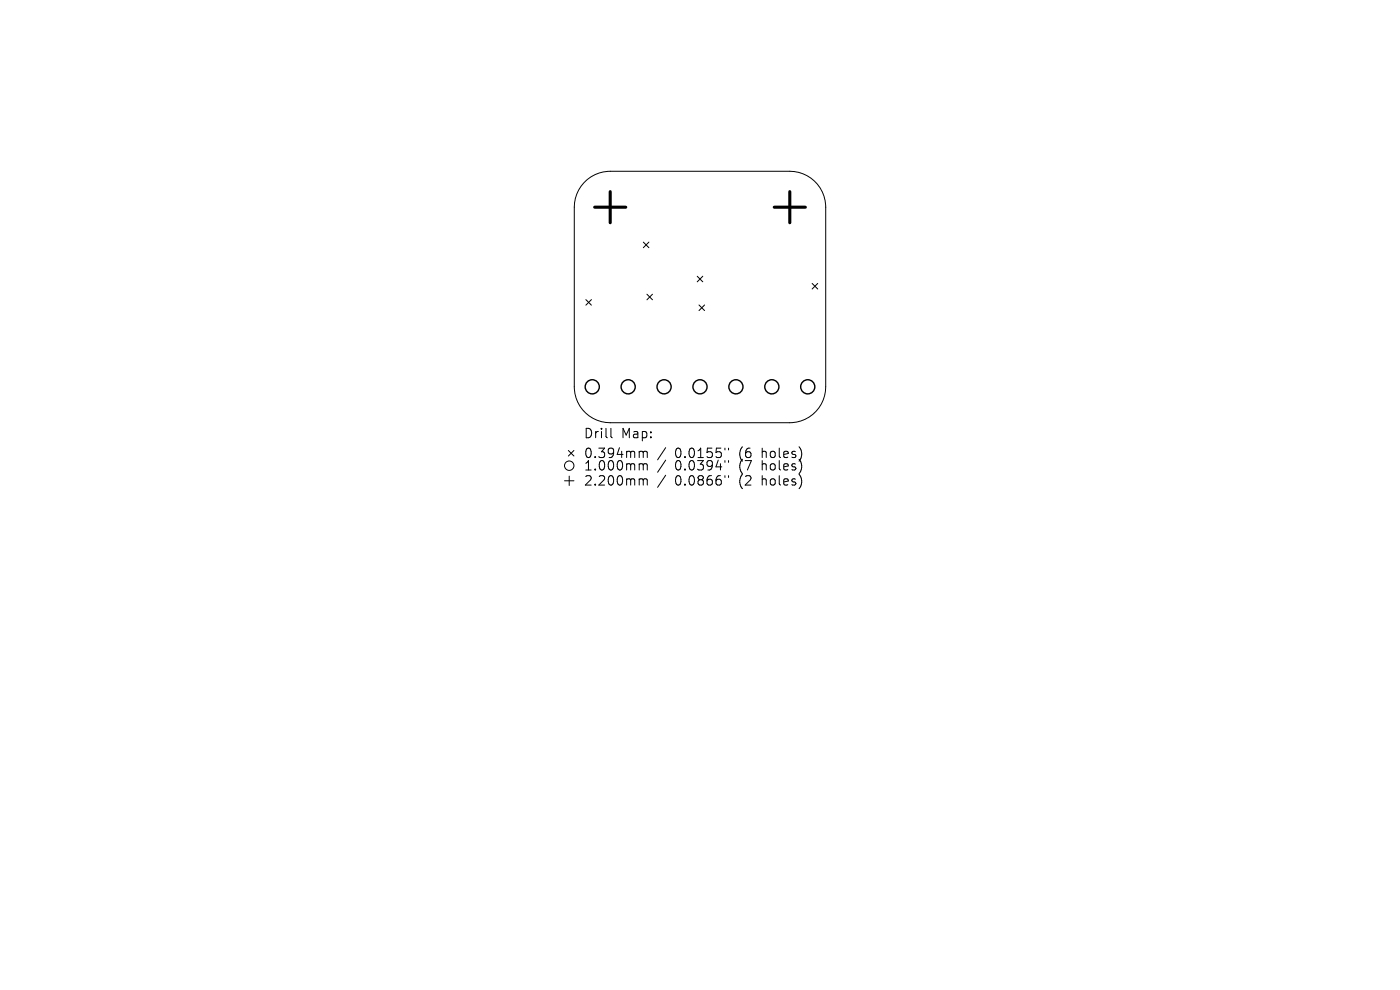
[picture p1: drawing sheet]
<svg xmlns="http://www.w3.org/2000/svg" width="297mm" height="210mm" viewBox="0 0 297 210" stroke-linecap="round" stroke-linejoin="round" font-family="sans-serif">
<defs><g id="words">
<g font-size="2.8">
<text x="123.8" y="93.2">Drill</text>
<text x="131.8" y="93.2">Map:</text>
<text x="123.8" y="97.4">0.394mm</text>
<text x="123.8" y="100.1">1.000mm</text>
<text x="143.2" y="97.4">0.0155&quot;</text>
<text x="143.2" y="100.1">0.0394&quot;</text>
<text x="156.9" y="97.4">(6</text>
<text x="156.9" y="100.1">(7</text>
<text x="161.9" y="97.4">holes)</text>
<text x="161.9" y="100.1">holes)</text>
<text x="123.8" y="103.3">2.200mm</text>
<text x="143.2" y="103.3">0.0866&quot;</text>
<text x="156.9" y="103.3">(2</text>
<text x="161.9" y="103.3">holes)</text>
</g>
</g></defs>
<g fill="none" stroke="#000" stroke-width=".21">
<path d="M123.9 38.7a7.6 7.6 0 0 1 5.6-2.4h38.1a7.6 7.6 0 0 1 7.6 7.7v38.1a7.6 7.6 0 0 1-7.6 7.6h-38.1a7.6 7.6 0 0 1-7.7-7.6v-38.1a7.6 7.6 0 0 1 2.1-5.3zM136.5 51.4l1.2 1.1M137.7 51.4l-1.2 1.1M147.9 58.6l1.2 1.2M149.1 58.6l-1.2 1.2M124.3 63.6l1.2 1.1M125.5 63.6l-1.2 1.1M137.2 62.4l1.2 1.2M138.4 62.4l-1.2 1.2M148.3 64.7l1.2 1.2M149.5 64.7l-1.2 1.2M172.3 60.1l1.2 1.2"/>
<path d="M173.5 60.1l-1.2 1.2M120.6 95.6l1.2 1.1M121.8 95.6l-1.2 1.1M129.6 90.9v1.7l.3 .3M135.9 95.7l.5 .1 .1 .2M135.9 98.4h.3l.3 .3M136.5 96l.2-.3 .5 .1 .1 1.3M136.5 96v1.1M136.5 98.7v1M136.5 98.7l.2-.3 .5 .1 .1 1.2M141.2 95l-1.7 2.5M141.2 97.6l-1.7 2.6"/>
<path d="M153.8 95.1v.3M153.8 97.7v.4M154.6 95.1v.3M154.6 97.7v.4M119.8 102h2M120.8 101v2M135.9 101.6h.3l.3 .3M136.5 101.9v1M136.5 101.9l.2-.3 .5 .1 .1 1.2M141.2 100.8l-1.7 2.6M153.8 100.9v.4M154.6 100.9v.4"/>
<circle cx="120.8" cy="98.8" r="1"/>
</g>
<g fill="none" stroke="#000" stroke-width=".3">
<circle cx="125.6" cy="82.1" r="1.5"/>
<circle cx="133.3" cy="82.1" r="1.5"/>
<circle cx="140.9" cy="82.1" r="1.5"/>
<circle cx="148.5" cy="82.1" r="1.5"/>
<circle cx="156.1" cy="82.1" r="1.5"/>
<circle cx="163.7" cy="82.1" r="1.5"/>
<circle cx="171.4" cy="82.1" r="1.5"/>
</g>
<path d="M126.2 44h6.6M129.5 40.7v6.6M164.3 44h6.6M167.6 40.7v6.6" fill="none" stroke="#000" stroke-width=".66"/>
<use href="#words"/>
</svg>
